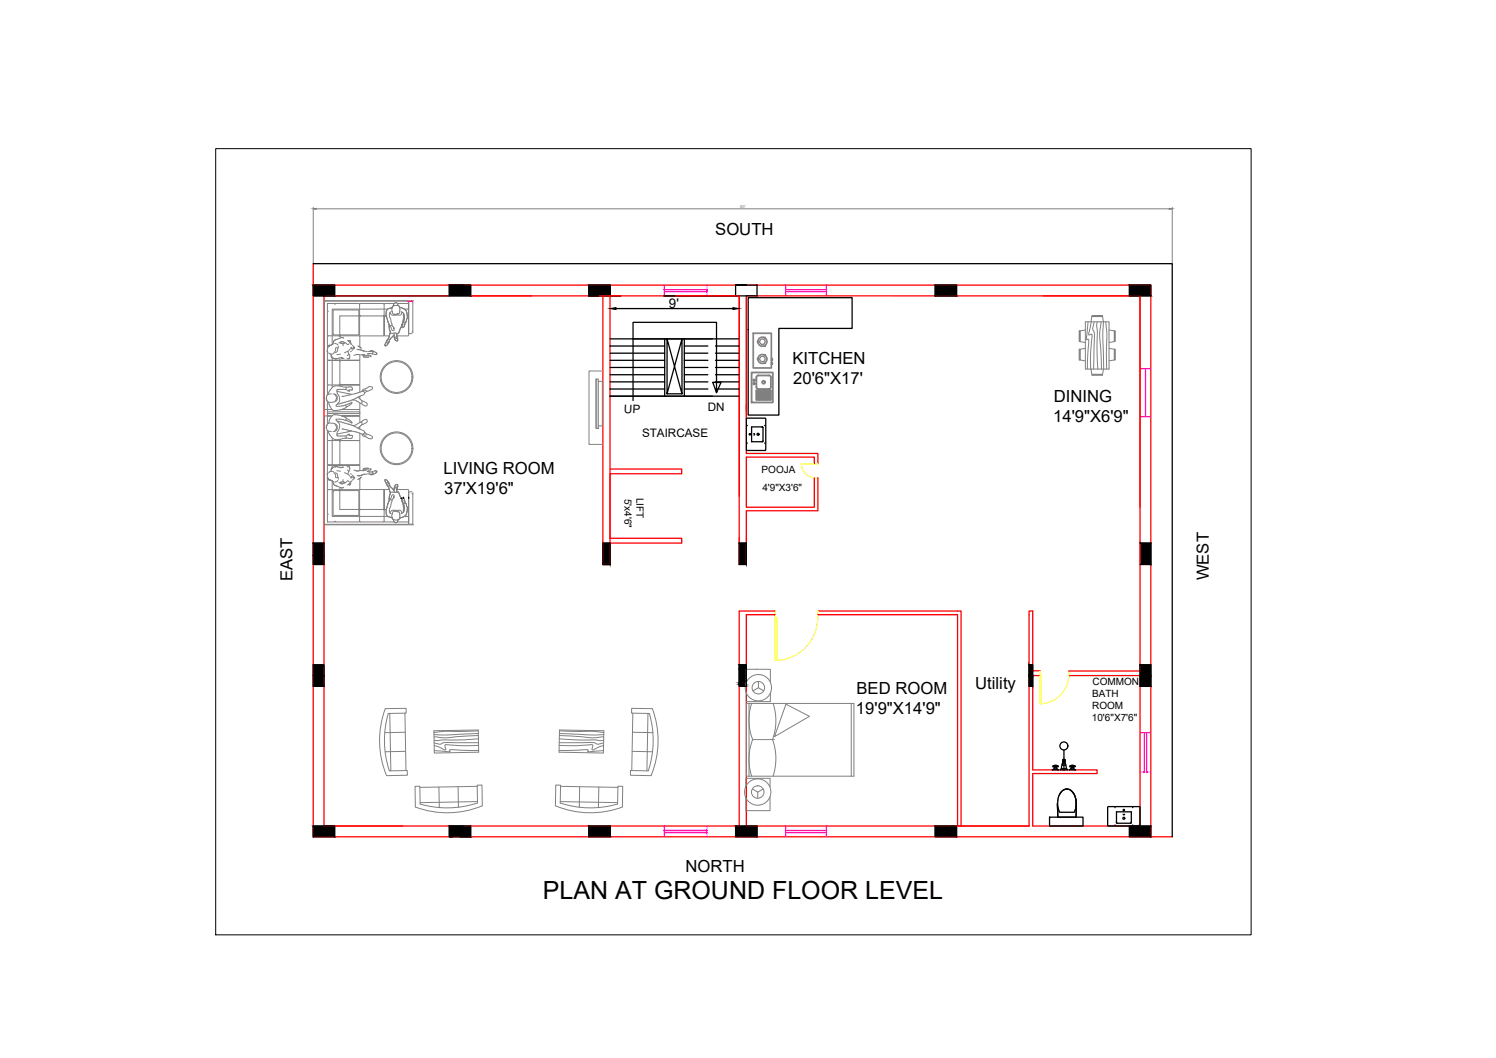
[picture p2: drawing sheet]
<svg xmlns="http://www.w3.org/2000/svg" width="297mm" height="210mm" viewBox="0 0 297 210" stroke-linecap="round" stroke-linejoin="round" font-family="sans-serif">
<defs><g id="words">
<text font-size="5" x="107.8" y="178.4">PLAN AT GROUND FLOOR LEVEL</text>
<g font-size="3.3">
<text x="142" y="46.7">SOUTH</text>
<text x="157.4" y="72.3">KITCHEN</text>
<text x="157.5" y="76.2">20'6&quot;X17'</text>
<text x="209.1" y="83.6">14'9&quot;X6'9&quot;</text>
<text x="209.2" y="79.7">DINING</text>
<text x="88.1" y="94.1">LIVING ROOM</text>
<text x="88.2" y="98">37'X19'6&quot;</text>
<text x="58.1" y="115.4" transform="rotate(-90 58.1 115.4)">EAST</text>
<text x="240" y="115.2" transform="rotate(-90 240 115.2)">WEST</text>
<text x="170.1" y="137.6">BED ROOM</text>
<text x="193.6" y="136.7">Utility</text>
<text x="170" y="141.6">19'9&quot;X14'9&quot;</text>
<text x="136.1" y="173.1">NORTH</text>
</g>
<text font-size="2.6" x="132.8" y="61">9'</text>
<g font-size="2.3">
<text x="123.9" y="81.9" transform="rotate(2 123.9 81.9)">UP</text>
<text x="140.6" y="81.5">DN</text>
<text x="127.5" y="86.7">STAIRCASE</text>
</g>
<g font-size="2">
<text x="151.2" y="93.8">POOJA</text>
<text x="124" y="98.9" transform="rotate(90 124 98.9)">5'x4'6&quot;</text>
<text x="126.4" y="98.8" transform="rotate(90 126.4 98.8)">LIFT</text>
<text x="151.4" y="97.4">4'9&quot;X3'6&quot;</text>
<text x="216.9" y="136">COMMON</text>
<text x="216.8" y="143.1">10'6&quot;X7'6&quot;</text>
<text x="216.9" y="138.3">BATH</text>
<text x="216.9" y="140.7">ROOM</text>
</g>
<text font-size=".8" fill="#808080" x="146.9" y="41.3">60'</text>
</g></defs>
<!-- layer: 6 COL HATCH -->
<g fill="#000" stroke="#000" stroke-width=".2">
<path d="M62.2 56.6l4.2 2.1v-2.1zM62.2 56.6l4.2 2.1h-4.2z"/>
<path d="M89.2 56.6l4.3 2.1v-2.1zM89.2 56.6l4.3 2.1h-4.3z"/>
<path d="M116.9 56.6l4.3 2.1v-2.1zM116.9 56.6l4.3 2.1h-4.3z"/>
<path d="M185.7 56.6l4.2 2.1v-2.1zM185.7 56.6l4.2 2.1h-4.2z"/>
<path d="M224.2 56.6l4.3 2.1v-2.1zM224.2 56.6l4.3 2.1h-4.3z"/>
<path d="M62.2 107.7l2.1 2.5v-2.5zM62.2 107.7l2.1 2.5h-2.1z"/>
<path d="M62.2 110.2l2.1 1.8v-1.8zM62.2 110.2l2.1 1.8h-2.1z"/>
<path d="M119.7 107.7l1.4 4.3v-4.3zM119.7 107.7l1.4 4.3h-1.4z"/>
<path d="M146.8 107.7l1.4 4.3v-4.3zM146.8 107.7l1.4 4.3h-1.4z"/>
<path d="M226.4 107.7l2.1 4.3v-4.3zM226.4 107.7l2.1 4.3h-2.1z"/>
<path d="M62.2 131.9l2.1 2.1v-2.1zM62.2 131.9l2.1 2.1h-2.1z"/>
<path d="M62.2 134l2.1 2.2v-2.2zM62.2 134l2.1 2.2h-2.1z"/>
<path d="M146.8 135.8l1.2 .4v-.4zM146.8 135.8l1.2 .4h-1.2z"/>
<path d="M146.8 132.8l1.4 2.7v-2.7zM146.8 132.8l1.4 2.7h-1.4z"/>
<path d="M146.8 135.5l1.2 .3 .2-.3zM146.8 135.5l1.2 .3h-1.2z"/>
<path d="M146.8 131.9l1.4 .9v-.9zM146.8 131.9l1.4 .9h-1.4z"/>
<path d="M204.3 131.9l.7 2.1v-2.1zM204.3 131.9l.7 2.1h-.7z"/>
<path d="M204.3 134l.7 2.2v-2.2zM204.3 134l.7 2.2h-.7z"/>
<path d="M226.4 131.9l2.1 2.1v-2.1zM226.4 131.9l2.1 2.1h-2.1z"/>
<path d="M226.4 134l2.1 2.2v-2.2zM226.4 134l2.1 2.2h-2.1z"/>
<path d="M62.2 163.9l4.2 2.1v-2.1zM62.2 163.9l4.2 2.1h-4.2z"/>
<path d="M89.2 163.9l4.3 2.1v-2.1zM89.2 163.9l4.3 2.1h-4.3z"/>
<path d="M116.9 163.9l4.3 2.1v-2.1zM116.9 163.9l4.3 2.1h-4.3z"/>
<path d="M146.1 163.9l4.2 2.1v-2.1zM146.1 163.9l4.2 2.1h-4.2z"/>
<path d="M185.7 163.9l4.2 2.1v-2.1zM185.7 163.9l4.2 2.1h-4.2z"/>
<path d="M224.2 163.9l4.3 2.1v-2.1zM224.2 163.9l4.3 2.1h-4.3z"/>
</g>
<!-- layer: WALL -->
<g fill="none" stroke="#f00" stroke-width=".25">
<path d="M62.2 52.3v113.7h170.6M62.2 56.6h166.3v109.4M89.2 58.7h-24.9v105.2h25.6M93.5 58.7h53.3v53.3M119.7 58.7v53.3h1.4v-53.3M131.8 58.7h15v39.8M207.2 58.7h19.2v41.9M224.2 58.7h-76v31.3h14.2v2M226.4 58.7v74.4h-14.2M121.1 93.1h14.2v.9h-14.2v12.8h14.2v.9h-14.2M161.7 92v-1.3h-13.5v9.9h13.5v-5.8M162.4 94.8v6.5h-14.2v10.7"/>
<path d="M153.9 121.9h-5.7v42h56.1M153.9 121.2h-7.1v42.7h-55.5M162.4 121.9h27.7v42h14.2M162.4 121.2h28.4v42.7M206.5 133.1h-1.5v-11.9h-.7v42.7M206.8 134h-1.8v18.7h12.8v.8h-12.8v10.4h21.4v-29.9h-14.2M64.3 163.9h15.7"/>
</g>
<!-- layer: doors -->
<path d="M159.1 92a2.85 2.85 0 0 0 2.9 2.8M159.1 92h2.9v.1h-2.9zM161.5 92h.9M161.9 94.8h.5M153.9 122.5h.3v8.5h-.3zM153.9 121.2v1.3M162.4 122.5a8.5 8.5 0 0 1-8.5 8.5M162.4 121.2v1.3M206.5 133.9h.3l-.1 5.7h-.2zM206.5 133.1v1M212.2 134a5.7 5.7 0 0 1-5.7 5.6M212.2 133.1v1" fill="none" stroke="#ff0" stroke-width=".2"/>
<!-- layer: 0 -->
<g fill="none" stroke="#000" stroke-width=".25">
<path d="M62.2 52.3h170.6v113.7M62.2 56.6h4.2v2.1h-4.2zM64.3 58.7h.1M64.3 58.7h29.2v-2.1h-4.3v2.1M89.2 56.6h2.8M116.9 58.7h4.3v-2.1h-4.3v2.1h2.1M119 58.7h.7M119 58.7h.1M121.1 58.7h2.2M131.8 58.7h15M146.1 56.6v2.1h4.2v-2.1h-4.2h2.1M148.6 59.1h20.6v6.1h-14.5v17.1h-6.1z"/>
<path d="M185.7 56.6h4.2v2.1h-4.2zM224.2 56.6h4.3v2.1h-4.3zM141.5 75.9h1.7M142.3 77.9v-2h.9l-.9 2-.8-2h.8v-11.9h-16.6v15.5M79.6 98.9h.2M80.1 98.9h.1M81.1 98.9h.1M148.3 83h3.7v6.2l-.1 .2h-3.6l-.1-.1zM148.3 87.9h.1M148.4 84.4h-.1M149.7 86a.15 .15 0 0 1 .1 .2 .15 .15 0 0 1-.1 .1M151.3 84.7h.1"/>
<path d="M151.3 84.7h-2.1v2.9l2.3-.1M151.3 84.7l.2 .1M151.5 84.8v2.7M151.5 87.5h.1M151.8 84.4h.1M151.9 87.9h-.1M62.2 107.7h2.1v4.3h-2.1zM119.7 112h1.4v-4.3h-1.4v4.3h1.4M146.8 107.7h1.4v4.3h-1.4zM226.4 107.7h2.1v4.3h-2.1M62.2 131.9h2.1v4.3h-2.1zM146.8 131.9h1.4v4.3h-1.4z"/>
<path d="M204.3 131.9h.7v4.3h-.7zM226.4 131.9h2.1v4.3h-2.1zM209.2 152.6h.8M209.3 152.1h.1M209.3 152h.1M209.3 152.4h.5M209.4 152.3l-.5 .4h1.3l-.5-.4M209.4 151.8h.3v.5h-.3zM209.7 152.1h.2M209.7 152h.2M210 159.3v2.8zM210 159.5l.3 1.3"/>
<path d="M210 158.8v.5M210.1 158.5l-.1 .3M210.5 157.3l-.1 .4M210.8 157.1l-.2 .2M210.8 152.5l-.3 .2h1.4l-.2-.2M210.8 152.5h.9M210.8 157l-.5 .7-.2 .8M211 151.3v.5h.5v-.5M211 151.3l-.2 1.2M211 150.8v.2M211 151.3h.5M211 151h.5"/>
<path d="M211 150.8h.5M211 151l.1 .1M211.1 156.8a1.24 1.24 0 0 1 1.5 0M211.1 150.7l-.1 .1M211.1 150.7l.4 .1M211.3 148.8v3.9M211.4 151.1h-.3v.2M211.4 151.1v.2M211.5 151.3l.2 1.2M211.5 151l-.1 .1M211.5 150.8v.2M212.5 152.6h.8"/>
<path d="M212.6 156.8a1.4 1.4 0 0 0-1.9 .3M212.6 156.8l.2 .2M212.6 156.8l.3 .2M212.6 152.1h.2M212.6 152h.2M212.7 152.4h.5M212.8 152.3l-.5 .4h1.3M212.8 151.8h.3v.5h-.3zM212.8 157l.6 .9M212.9 157l.4 .6M213.1 152.3l.5 .4M213.1 152.1h.1"/>
<path d="M213.1 152h.1M213.3 157.6l.1 .3M213.4 157.9l.1 .3M213.5 158.2l.1 .3M213.6 158.5v.2M213.6 158.7l.1 .5M213.7 159.3l-.1 2.8M213.7 159.3v.7M213.7 159.2l-.1 1.2a.66 .66 0 0 1-.8 .7h-2.4l-.1-.2M213.7 160l-.1 2.1h-3.6M62.2 163.9h4.2v2.1h-4.2zM89.2 163.9h4.3v2.1h-4.3z"/>
<path d="M89.2 163.9h2.8M89.2 166h.7M91.3 166h2.2M116.9 163.9h4.3v2.1h-4.3zM146.1 163.9h4.2v2.1h-4.2zM185.7 163.9h4.2v2.1h-4.2zM208.4 162.1h6.6v1.8h-6.6zM219.9 160.1l6.4-.1 .1 .2-.1 3.6-.1 .1-6.2-.1zM221.4 163.7h.1M221.4 160.2h.1M221.7 163.1v.1M221.7 163.2l.1 .1 2.8-.1"/>
<path d="M221.7 163.1v-2h2.9v2M223 161.5l.1 .2 .2-.2M224.2 163.9h4.3v2.1h-4.3zM224.6 163.2h.1M224.6 163.1v.1M224.9 160.2h.1M224.9 163.7h.1M226.2 163.9h.1"/>
<circle cx="148.9" cy="86.2" r=".14"/>
<circle cx="150.5" cy="86.2" r=".2"/>
<circle cx="209.2" cy="152" r=".14"/>
<circle cx="209.6" cy="152" r=".14"/>
<circle cx="210" cy="152" r=".14"/>
<circle cx="211.2" cy="148" r=".79"/>
<circle cx="212.5" cy="152" r=".14"/>
<circle cx="212.9" cy="152" r=".14"/>
<circle cx="213.3" cy="152" r=".14"/>
<circle cx="223.1" cy="162.3" r=".2"/>
<circle cx="223.1" cy="160.7" r=".14"/>
</g>
<!-- layer: WINDOWS -->
<g fill="none" stroke="#f0f" stroke-width=".25">
<path d="M81 59.7l.1 .2 .1-.1h.6l.2 .1M131.9 57.9h8.5M131.9 56.6v2.1M140.4 56.6v.9h-8.5h8.5v1.2M156 56.6v2.1M156 57.9h8.1M156 57.5h8.1M164.1 56.6v2.1M226.4 73.2h2.1M227.4 73.2v9.5M226.4 82.7h2.1M226.4 145.4h2.1"/>
<path d="M226.4 153.2h2.1M227.2 145.4v7.8M227.7 145.4v7.8M131.9 165.2h8.5M131.9 163.9v2.1M140.4 163.9v.9h-8.5h8.5v1.2M156 163.9v2.1M156 165.2h8.1M156 164.8h8.1M164.1 163.9v2.1"/>
</g>
<!-- layer: furniture -->
<g fill="none" stroke="#808080" stroke-width=".2">
<path d="M62.2 41.1v11.1M62.8 41.4h169.4M64.3 59.7h17.8M81 59.7l-16.5 .1-.1 21.3 .2 .1h1.2M82 59.9v6.1M232.8 41.1v11.1M64.9 78.4v.1M65 69.6v.1M65 69.5v.2M65 69.7l.1 .1M65 69.7l.1 .2M65 69.7h.1"/>
<path d="M65 79.6l.1 1.6h.8M65.2 71.5h2.1h-2.1M65.2 71.5l-.2 .2v4.5l.2 .2M65.2 66.6l-.2 .2v4.5l.2 .2M65.2 68.7l-.2 .4M65.2 66.6h2.1M65.2 68.7l-.2 .5M65.2 79.8l.2 .4M65.4 70.1l.3 .2M65.5 77.4l-.4 .9M65.7 70.4l.2 .5 .5 .2M65.7 70.5l.1 .3"/>
<path d="M65.8 78.2l-.9 .2M66 68.3l-.6 .2M66.1 68.2l-.1 .1M66.1 78.2a.81 .81 0 0 1 .7 .8 .97 .97 0 0 1-1.1 .8h-.5l-.3-.4M66.2 61.6l.1-.1 4.9 .1 .1 4.7-.2 .1h-4.9l-.1-.1zM66.2 68.2l-.9 .4M66.2 71.1l-.2-.1v5.9M66.4 68.1l.5 .2 .2 .2M66.5 78.2a.67 .67 0 0 1 .4 .9M66.9 77.4l.1 .6a1.74 1.74 0 0 1 .3 1.9M66.9 77.6l2.8 .6M66.9 67.3l-.6 .3-.1 .4"/>
<path d="M67 79.1l-.2 .4-.3 .2M67 77.3h-.1M67 69.1l-.1 .7-.3 .2M67.1 77.3h1.2M67.1 71.1l-.6 .1M67.1 77.3h-.1M67.2 68.7v.3a.33 .33 0 0 0-.6 .2v.1a.98 .98 0 0 1-1 .9l-.3-.2M67.2 79.9l-.1 .1M67.3 71.5l.2-.2 .1 .2h3.7h-3.6l-.2 .2zM67.3 66.6l.2 .2 .2-.2 3.7 .1v2.1M67.3 66.6l.2-.2 .2 .2M67.5 71l-.7 .2"/>
<path d="M67.5 76.2l.2 .2-.2 .1-.1-.1h-2.3l-.1 1.9M67.5 76.2l-.2 .2M67.5 67.1l.4-.1 .3 .1a2.44 2.44 0 0 0-2 .6l-.1 .6M67.5 67.9a1.51 1.51 0 0 1 1.6 .5l.2-.2M67.5 71.7v4.5M67.6 68.1l.5 .1M67.6 68.1h.3M67.6 70.3l-.7 .1M67.7 71l.6 .1M68 78.7h-.1M68 79.9l-1 .3M68 68.2h.1v.4"/>
<path d="M68.1 79.9h-.1M68.3 67.9l-.5-.1-.5 .3M68.4 77.3h.3v-.5l-1.3-.2a1.52 1.52 0 0 0-1.9 .8M68.4 70l.6-.3a.49 .49 0 0 1-.1 .8M68.5 68l-.3 .2M68.5 68l-.3 .1M68.7 77.3h.1M68.8 77.3l.5 .3h.2l-.2-.2h.1M69 67.5l.4 .3v.2M69.1 67.6h.1M69.2 67.6h.3l.1 .3M69.2 76.8h-.5"/>
<path d="M69.3 67.6h.2l.2 .6M69.4 70.3v.7l-.3 .2M69.4 71l-.1 .2-.4-.1M69.5 70.8l-.1 .1M69.5 69.3l-.3 .4M69.5 76.7l-.3 .1M69.5 76.8h.4M69.7 69l.1-.1-.1 .3 .5-.1-.2 .4M69.7 68.2h.1M69.7 68.3l.1 .1M69.7 69.1l.1 .1M69.7 78.3h.1"/>
<path d="M69.8 69.7l-.2 .1M69.8 76.8l.2 .6-.6-.1M70 68.5l.3 .5M70 79.3l.7 .2 .5 .3M70.5 78.1l-2.5 .6M70.6 78.1h-.1M70.6 78.1l.5-.2a1.02 1.02 0 0 1 1.3-.1 .67 .67 0 0 1-.8 .8M70.7 70.3l.6 .1M70.9 69.3l2 .4M71 68.6l.3 .2M71.1 78.8l.3 .2M71.2 68.7l.5 .4"/>
<path d="M71.2 62.7h-3.7v3.7M71.2 69.4h.1M71.3 69.4l.8 .2M71.4 79l.4 .4M71.4 60.4l.2-.2h4.5l.2 .2M71.4 62.5l.2 .2M71.4 60.4l-.2-.2h-4.5l-.2 .2-.2-.2h-1.3v1.4l.2 .2-.2 .1v4.5l.2 .2M71.4 62.5l-.2 .2 .2 .2M71.4 60.4v2.1M71.4 80v1.1l-.1 .1 .1 .2-.1 .6h-6.2l-.1-.6 .5-.2M71.4 70.5v.9l-.1 .1 .1 .1v4.7l-3.7 .1h3.6l.1 .1v1.3M71.4 78.6v.5"/>
<path d="M71.5 68.9l.2 .2M71.6 78.6l-1.6 .7-1.9 .6M71.6 62.7l-.2 .2v3.6l.1 .1h4.7l.1-.1 .1 .1h.9l.2-.5M71.6 62.7h4.5M71.8 79.4l.1 .3-.1 .3h-.2l-.4-.2M71.8 79.5l.9 .4a.37 .37 0 0 1 .2 .5 .37 .37 0 0 1-.6 .1l-.6-.5M72 70.4l-1.1-.1-.6 .2M72.1 70.4v.3a1.18 1.18 0 0 0 1.2 .1M72.1 69.6l.3 .1M72.1 70.4l.1 .4h1.1M72.8 77.6l-.4 .4M73 70.5l-.4 .1"/>
<path d="M73 69.8l.6-.2a1.58 1.58 0 0 1 1.2 .6v.1h-.5M73 70.2h.1M73.1 70.5h.4l.2 .2h-.1l.1-.1-.2-.1M73.2 70.4h.1M73.5 69.7h-.2M73.5 76.7l-.8 .4a.68 .68 0 0 0-.8 .5M73.5 70.1l-.4 .1M73.5 76.7a.31 .31 0 0 1 .5 .2 .31 .31 0 0 1-.3 .4l-.7 .3a.56 .56 0 0 0-.9 0M73.8 70.1l-.9 .1M73.8 70.2h.3M74.3 69.8l-.5-.2h-.3l.5 .3 .1 .1-.2 .2 .2 .1M74.5 69.9l.3 .3-.5 .1"/>
<path d="M76.3 62.5l-.2 .2M76.7 62.7h-.2h.2M76.9 61.3h-10.9v7M77 67.4l-.2 .6h.2l.2-.2M77 67.4l-.5 .8v.4a1.02 1.02 0 0 0 .8-1.1M77 63.8l.2 .5M77.1 67.2l-.2 .2M77.1 67.3l-.3 .3-.3 1M77.2 68l-.4 .5-.3 .1M77.2 66.9l-.1 .4M77.2 67l-.1 .2M77.2 64.3l.2 1.3"/>
<path d="M77.3 66.7l-.1 .3M77.3 64.4v.9M77.3 66.6l-.1 .4M77.3 67.5l-.1 .3M77.3 67.6h.1M77.3 67.4v.1M77.4 67.5v.1M77.4 67.6l-.2 .4M77.4 65.6l.1 .4M77.5 64.7v.1M77.5 66h.1M77.5 66l-.2 .7"/>
<path d="M77.6 61.1a1.17 1.17 0 0 0-.8 1.8l.2 .9M77.7 61.8a1.05 1.05 0 0 0-.1 1.6l.3 1.1-.4 .2-.5-.9M77.8 64.5l.5 .6h-.2l.1 .4-.3 .1-.3-.8M77.8 61a1.47 1.47 0 0 0-1.1 .9v.6l.3 1.3M77.9 61l-.3 .1M77.9 61v1a.69 .69 0 0 0 1.1 .2l.3-.1 .1-.6M77.9 61.1a.87 .87 0 0 1 1.5-.1v.2M78 60.7l-.2 .4M78.2 66.5l.2 .9M78.2 66.5l-.8 .9M78.2 62.3l.4 .1M78.3 66.8v.3"/>
<path d="M78.3 66.6v.3M78.3 60.2h-1.8l-.2 .2v2.1l.2 .2-.2 .2v3.6v-3.6l-.2-.2M78.3 67.1l.1 .3M78.5 66l-1.2 1.5M78.7 66.6h.1M78.8 66.6h.1M78.8 66.6a.7 .7 0 0 1 0 1.1l-.4-.3M78.8 66.6l.1 .3M78.8 66.2l-.1 .4M78.8 66.1l-.1 1.1-.5-.7M78.9 66.2h-.1M78.9 66.2h.1"/>
<path d="M78.9 66.9l.1 .3M78.9 60.2l2.2 .1v2.3l-.2 .1 .2 .1v3.7l-.1 .1h-2.2M79 60.5l-.1 .1M79 60.6a.41 .41 0 0 0-.5-.5 .41 .41 0 0 0-.3 .5l-.1 .1M79 67.2l-.1 .5-.5-.3M79 60.6h.1M79.1 60.6l.3 .4M79.1 66.1l-.2 .1M79.2 62.2l-.7 .2M79.3 61l.4 .1M79.4 65.5l-.3 .6M79.4 61h.1"/>
<path d="M79.4 61.2v.3M79.5 65.2l-.2 .3M79.5 65.2l-.1 .3a.57 .57 0 0 1-.3 .6 .57 .57 0 0 1-.7-.1l-.3 .1a.51 .51 0 0 1-.5 0 .51 .51 0 0 1-.2-.6l-.1-.2M79.5 61h.2M79.6 61.9a.73 .73 0 0 1 .6 .8M79.7 61l.3 .2M79.7 61.1l.7 .3M79.7 64.7l-.2 .5M79.8 61.9l-.4 .6-1.4 .1-.4-.2-.2-.4M79.9 64.4l-.4 .8M79.9 64.6l-.1 .2M79.9 64.5v.1"/>
<path d="M80 64.5v-.2l-.3 .4M80 61.2l.5 .3M80 63.7v.4M80.1 62.1v.1M80.1 63.3l-.1 .7M80.1 62.2v1.1M80.1 63.3l-.1 .4M80.1 63.9l-.4 .5 .3-.1v.2M80.1 62.2a2.37 2.37 0 0 1 0 1.7M80.1 63.9l-.1 .1M80.2 61.3h.8l.1-.1v-1.3v6.1l.1 .2h.6M80.4 61.4a2.09 2.09 0 0 1 .1 2.5l-.4-.1 .1-1.1"/>
<path d="M80.4 64a.89 .89 0 0 1-.5 1l-.1-.1M80.5 64l-.3 .8-.4 .2 .2-.5M80.5 63.9v.1M80.5 61.5l.2 .2M80.7 61.8l.1 .6M80.8 62.4l.1 .6-.4 1M82 65.7l-.2 .2M118.3 75.2h.5v9.8h-.5zM118.5 75.2v9.8M118.8 75.7h.8v8.8h-.8M119.7 73.6h-2.7v14.6h2.7M214.3 65.7l.1-.1v2.2l-.1-.1z"/>
<path d="M214.3 69.3h.1v2.1h-.1zM215.5 69.1l-1 .2v2.1l1 .2M215.5 63.8h4.7v9.4h-4.7zM215.5 65.5l-1 .1v2.2l1 .2M216 63.8l-.3 3.3v.3l.2-.1a.2 .2 0 0 1 .3 .1 .2 .2 0 0 1 0 .2l-.3 5.6M216.6 63.8l.2-1h2.1l.2 1-.1 2.9 .1 6.5M216.6 73.2l.2 1.1h2.1l.2-1.1M216.7 63.8l-.4 1.9a.55 .55 0 0 0 0 .8l.3-.2a.32 .32 0 0 1 .3 .2 .32 .32 0 0 1-.1 .3l-.3 3.2v3.2M216.8 74.3h2.1v.2h-2.1zM216.8 62.6h2.1v.1h-2.1zM217.3 63.8l-.3 1.3 .3 1.1-.2 7M217.9 63.8l-.2 .7 .2 1.4-.1 3.6 .2 3.7"/>
<path d="M218.6 63.8l-.3 3 .4 6.4M219.5 63.8l.3 2.5-.1 6.9M220.2 65.5l1 .1v2.2l-1 .2M220.2 69.1l1 .2v2.1l-1 .2M221.3 69.3h.1v2.1h-.1zM221.3 65.6l.1 .1v2l-.1 .1zM64.9 84.3a1.04 1.04 0 0 1 1.2-.4 1.04 1.04 0 0 1 .7 1 .77 .77 0 0 1-.7 .7M64.9 85.3v.1M64.9 85.4l.4 .2h.5M65 94v.2M65 94v.1M65 94.1v.1"/>
<path d="M65 85.4l.1 1.9 2.2 .1 .2-.2 .2 .2-.2 .2M65 94.5l.2 .6M65 94.6l.2 .4M65.1 93.9l-.1 .1M65.1 85.5l.7 1.2M65.2 92.3h2.1h-2.1M65.2 87.4l-.2 .2v4.5l.2 .2M65.2 92.3l-.2 .1v4.6l.2 .1M65.2 97.1l-.2 .2v4.5l.2 .2-.2 .2v1.4h1.4l.1-.2 .1 .2h4.7l.1-.2M65.2 97.1h2.1M65.3 93.7a.78 .78 0 0 1 .8-.2 .78 .78 0 0 1 .5 .6v.5a.33 .33 0 0 0 .6 .1v.4M65.3 95.2l.9 .4"/>
<path d="M65.3 80.2l.7 1.1M65.4 83.5l-.2 .5M65.4 95.2l.6 .2M65.5 82.5l-.5-.1 .1-.7h6.2l.1 .7-.1 .1 .1 .1v1.2M65.7 93.5l-.3 .1M65.8 82.5h-1.2l-.2 .2 .1 21.3h16.5l.1-.1v-1.3l-.9-.1M65.8 93l-.1 .3M65.8 86.7l.4 .3M65.9 82.5l-.8 .1-.1 1.5M66 81.3l.3 .2M66 86.9v5.9l.2-.1M66 95.4v7.1h10.9"/>
<path d="M66 95.5l.1 .1M66.1 95.5l.1 .4a2.29 2.29 0 0 0 1.8 .9l.2-.1-.2 .1-.5-.1M66.2 95.8l.1 .4 .6 .2M66.2 87.1l.7 .1 .7-.1M66.2 97.4h5l.1 4.8-.2 .1-4.9-.1-.1-.1zM66.3 82.3a4.8 4.8 0 0 1 2.4 .6M66.3 82.3l-.4 .2-.6 1M66.4 92.6l-.5 .2-.2 .5M66.5 92.6h.6M66.5 84.1a.75 .75 0 0 1 .5 .7 .75 .75 0 0 1-.5 .7M66.6 93.8l.3 .2 .1 .7M66.8 92.6l.7 .2"/>
<path d="M66.9 93.4l.7 .1M66.9 86.4l.1 .1M66.9 83.5l.3 .4M67 83.6l1.1 .2M67 86.5h.6M67.1 80.1l-.4 .5 1.2-.1M67.1 95.3l-.7 .3M67.3 83.9a1.74 1.74 0 0 1-.3 1.9l-.1 .6M67.3 95.7l.5 .3 .5-.1M67.3 87.4l.2 .2M67.3 97.1l.2 .2 .2-.2M67.4 83.2h-.7l.2 .3"/>
<path d="M67.5 97.3v3.8h3.7M67.5 92.1l.2 .2h3.6h-3.7l-.1 .1-.2-.1zM67.5 87.6v4.5M67.9 81.2h3.4h-3.4M67.9 82.5h3.4h-3.4M67.9 95.6l-.3 .1M67.9 85.1l2.7 .6M67.9 80.5h.4a.3 .3 0 0 1 .4 0 .3 .3 0 0 1 0 .4l-.2 .1M68.1 86.5h-.5M68.1 86.5h.6v.5l-1.1 .2M68.1 95.1v.4l-.1 .1M68.1 95.6l-.5 .1"/>
<path d="M68.1 83.9l1.5 .4M68.2 95.6l.3 .2M68.3 92.7l-.6 .1M68.5 81l-.8 .3-1.4 .2M68.6 83.4l.3 .1M68.7 82.9l.1 .1a.37 .37 0 0 1-.2 .3 .37 .37 0 0 1-.4 0l-.8-.2M68.7 86.9l.8 .1M68.8 86.5h-.1M68.8 86.5a.43 .43 0 0 1 .6-.3l-.1 .2h.7v.3M68.8 83l.1 .1a1.44 1.44 0 0 1 1 .8l-1-.4M68.9 92.6h.4l.1 .2M68.9 80.2l1-.4a1.45 1.45 0 0 1-1.1 .9"/>
<path d="M68.9 80.3l-.3 .1M68.9 93.2a.49 .49 0 0 1 .1 .9l-.6-.3M69.1 92.6l.3 .1v.8M69.1 96.1h.1M69.2 94.1l.3 .4M69.3 95.6l-.2-.2-1.1 .6-.5-.2M69.4 95.7v.2l-.4 .3M69.4 92.9h.1M69.6 84.3l.7 .3M69.6 94l.2 .1M69.6 95.9l-.1 .3-.3-.1M69.7 95.5l-.2 .6-.2 .1"/>
<path d="M69.7 95.6h.1M69.7 85.5l-2.8 .6M69.8 85.5h-.1M69.8 94.6l-.1 .1M69.8 95.4l-.1 .1M70 94.3l.2 .4-.5-.2 .1 .3h-.1M70 86.7l-.2 .3h-.3M70.3 93.2l.6 .2h1.1M70.3 94.8l-.3 .5M70.4 84.6l1.2 .6M70.6 85.7h.3M70.9 85.8l.8 .2"/>
<path d="M71.2 84l-.5 .3-.7 .1M71.2 84l.3-.2a.29 .29 0 0 1 .4 .1 .29 .29 0 0 1-.1 .4M71.3 94.4h-.1M71.3 93.4h-.6M71.3 95l-.3 .1M71.4 84.7l-.3 .2M71.4 94.4h-.5M71.4 86v1.4h-3.7h3.6l.1 .1v4.7l-.1 .1 .1 .1v.8M71.4 94.9v2.2h-3.7l-.2-.1-.2 .1M71.4 84.6v.5M71.6 85.2a.59 .59 0 0 1 .6 .2 .59 .59 0 0 1 .1 .6h-.6M71.7 83.7a1.02 1.02 0 0 1 1.1-.4v.5l-1 .5"/>
<path d="M71.7 94.7l-.5 .4M71.7 94.6l-.2 .3M71.8 84.3l-.4 .4M71.9 86.1a.68 .68 0 0 0 .8 .6l.8 .3M72.1 86.1a.53 .53 0 0 0 .9 0l.7 .4a.31 .31 0 0 1 .3 .4 .31 .31 0 0 1-.5 .2M72.3 94.1l-1 .3M72.4 94.1h-.1M72.4 85.8l.4 .4M72.6 93.2h.4M72.9 93.5l.9 .1M72.9 94l-1.5 .4M73.1 93.5h-.1"/>
<path d="M73.1 93.2h.4l.2-.1-.1-.1 .1 .1-.2 .1M73.1 93.6h.4M73.2 93.3h.1M73.3 92.9h-1.1l-.1 .4M73.3 92.9a1.18 1.18 0 0 0-1.2 .2v.3M73.3 94l.2 .1M74.1 93.5l-.3 .1M74.1 93.5l-.2 .1 .2 .1-.1 .2-.5 .2 .3 .1 .5-.2M74.3 93.5h.5v.1a1.58 1.58 0 0 1-1.2 .5l-.6-.1M74.3 93.4l.5 .1-.3 .4M76.5 95.2l.3 1 .3 .3M76.5 95.2l.3 .1 .6 .8"/>
<path d="M76.9 96.3l.2 .2M77 99.9l.5-.8 .4 .2-.5 1.6-.1 .6M77 99.9l-.2 1a1.12 1.12 0 0 0 .4 1.6M77 99.9a2.56 2.56 0 0 0-.1 2.4l1 .4M77.1 96.5l.1 .3-.1-.3M77.2 96.8l.1 .2M77.2 96l.1 .2M77.2 96l-.2-.3h-.2l.2 .6M77.2 99.5l-.2 .4M77.2 96.8l.1 .3M77.3 99.3l-.1 .2M77.3 97l.1 .5"/>
<path d="M77.3 99.3v.1M77.3 96.2l1.2 1.5M77.3 98.5v.8M77.3 96.2a1.23 1.23 0 0 0-.8-1v.3l.5 .9M77.3 96.3h.1M77.3 98.3v1M77.3 96.1v.1M77.4 96.2v.1M77.4 96.3v.1M77.4 98.2l-.1 .3M77.4 98.2a.51 .51 0 0 1 .2-.5 .51 .51 0 0 1 .5 0h.3a.56 .56 0 0 1 .7-.1 .56 .56 0 0 1 .3 .6M77.4 96.4l.8 .8"/>
<path d="M77.4 98.2v.1M77.4 97.5l.1 .3M77.5 97.8l-.2-.7h-.9l-.1 .2-.1-.2h-4.7l-.1 .2v3.6l.2 .2M77.5 97.8l-.1 .4M77.5 97.7v.1M77.5 99v.1M77.6 99l.3-.8h.3l-.1 .5h.2l-.5 .6M78.2 97.2l.5-.6 .1 1M78.3 96.9v.3M78.3 96.6v.3M78.3 96.6l.1-.2-.2 .8M78.6 96.2l-.2 .2 .4-.3 .2 .1-.1 .6"/>
<path d="M78.6 96.2l.3-.1 .1 .5M78.7 97.2l.1 .1M78.8 97.3v.3M78.8 97.1v.1M78.8 97.1l-.1 .1M78.8 97.1h2.2l.1 .1v3.8l-.2 .1 .2 .1v2.2l-.1 .2h-2.1M78.8 97.6h.1M78.9 97.6h.1M78.9 97.6h.2M78.9 96.8l-.1 .3M79 96.6l-.2 .5M79.1 97.6l.3 .6"/>
<path d="M79.3 98.2l.3 .6M79.4 98.2l.3 .9M79.6 98.8l.2 .4M79.7 99l.2 .4M79.8 99.2l.1 .2M79.9 99.1l.1 .2M79.9 99.1v.2M79.9 99.1l-.1-.4 .4 .3 .3 .7M79.9 99.2l-.1-.4a.67 .67 0 0 1 .6 .8v.1M80 99.7v.3M80 99.7l.1 1.9M80 99.3v.1h-.3l.4 .5"/>
<path d="M80 99.7l.1 .2M80 99.3l-.1 .1M80 99.7h.1M80.1 99.9a2.37 2.37 0 0 1 0 1.7M80.5 99.7v.2M80.5 99.8a2.45 2.45 0 0 1 .2 2.2M81.8 97.6h-.6l-.1 .2v6l.1 .2h.7l.1-.2v-6M81.8 97.9l.2 .2M64.3 104.1h17.8M71.4 103.4l.1 .2h4.7l.1-.2M71.4 100.9l-.2 .2 .2 .2M71.4 101.3v2.1"/>
<path d="M71.6 101.1l-.2 .2M71.6 101.1h4.5M76.1 101.1l.2-.2v-3.6v3.6l.2 .2-.2 .2v2.1l.1 .2h1.9M76.1 101.1l.2 .2M76.7 101.1h-.2h.2M77.2 102.5l.6 .2M77.3 101.5l.4 .4M77.4 101.8l.5-.6h1.4l.3 .2 .2 .4M77.8 102.7h.1M77.8 102.7l.1 .1M77.9 102.7l.1 .4M78.1 103v.1"/>
<path d="M78.1 103.1a.46 .46 0 0 0 .3 .5 .46 .46 0 0 0 .6-.2v-.2M78.5 101.3l.7 .2M78.6 101.3l-.4 .1M78.9 103.2h.1M79.1 103.1l-.1 .1M79.4 102.8l-.3 .3M79.4 102.8h.1M79.4 102.3l-.1-.7h-.3a.65 .65 0 0 0-.6-.2 .65 .65 0 0 0-.5 .5v.8M79.4 102.3v.3M79.4 102.6a.82 .82 0 0 1-.7 .6 .82 .82 0 0 1-.8-.5M79.5 102.7l-.1 .1M79.7 102.7h-.2"/>
<path d="M79.7 102.7l-.4 .1M80 102.6l-.3 .1M80 100l.1 1.6M80.1 101.6h.1M80.2 101a.74 .74 0 0 1-.6 .9M80.2 101l-.1-1a.37 .37 0 0 1 .4-.1 .37 .37 0 0 1 .2 .4l.2 .5-.1 .7M80.4 102.4l-.7 .3M80.7 102l-.7 .6M80.8 101.5l-.1 .5-.3 .4M148.2 137.4v1.8h4.8v-1.7M148.2 139.6h21.4v14.4h-21.4zM148.7 139.6v14.4"/>
<path d="M149.2 139.6a10.3 10.3 0 0 0 .3 7.1M149.5 137.1l1.1-.7 1 .7M150.3 132.7l-.1 .1M150.6 135.2v1.2M153 135.4v-2.6h-4.8v2.7M153.5 139.6a10.9 10.9 0 0 1-.1 7.1 11.1 11.1 0 0 1 .1 7.3M156 139.7l4.7 2.4-6.9 4zM169 139.6v14.4M76.5 140.6a18.1 18.1 0 0 0 .3 13.3M76.5 140.6l4.1-.1 .1 1h-3.6M77.1 141.5a19.2 19.2 0 0 0 .2 11.4h3.6v.9l-4.1 .1M77.4 141.5l.2 11.4"/>
<path d="M80.4 141.5l.2 11.4M80.5 145.3l-4.1 .1M80.5 149.1h-4M86.2 145l8.8-.2v4.4l-8.8 .2zM87.2 156.2v4M91 156.1v4.1M94.7 156l-11.3 .2M94.8 159.3a19.4 19.4 0 0 1-11.4 .2v-3.5h-1l.1 4.1M94.8 159.3l-.1-3.5h1l.1 4.1a18 18 0 0 1-13.3 .2M94.8 159l-11.4 .2M95 145l-6.7 .1-2.1 .2M95 145.5l-6.3 .3h-2.5"/>
<path d="M95 145.9l-6.6 .5-2.2-.2M95 146.6l-4.1 .2h-3.1l-.8 .1h-.8M95 147.3h-6.5l-1.1 .3-1.2-.2M95 147.9h-3.6l-2.8-.2a.31 .31 0 0 0-.3 .2 .31 .31 0 0 0 .1 .4 .29 .29 0 0 1 0 .5 .29 .29 0 0 1-.4-.2l-1.8-.7M95 148.9l-4.4-.1a1.41 1.41 0 0 0-1.3 0v.2a.18 .18 0 0 1-.1 .2 .18 .18 0 0 1-.2-.1l-2.8-.2M111 148.9l4.5-.1a1.41 1.41 0 0 1 1.3 0l-.1 .2a.18 .18 0 0 0 .1 .2 .18 .18 0 0 0 .2-.1l2.8-.2M111 147.9h3.6l2.8-.2a.31 .31 0 0 1 .4 .2 .31 .31 0 0 1-.2 .4 .29 .29 0 0 0 0 .5 .29 .29 0 0 0 .5-.2l1.8-.7M111 146.6l4.2 .2h3l.9 .1h.8M111 147.3h6.6l1 .3 1.3-.2M111.1 145.5l6.3 .3h2.5M111.1 145.9l6.5 .5 2.3-.2M111.1 144.8l8.8 .2-.1 4.4-8.8-.2z"/>
<path d="M111.1 145l6.6 .1 2.2 .2M111.2 159.3a19.4 19.4 0 0 0 11.4 .2l.1-3.5h.9v4.1M111.2 159.3l.1-3.5h-1v4.1a18 18 0 0 0 13.3 .2M111.2 159l11.4 .2M111.3 156l11.4 .2M115.1 156.1l-.1 4.1M118.9 156.2l-.1 4M125.5 149.1h4.1M125.6 145.3l4.1 .1M125.7 141.5l-.3 11.4M128.7 141.5l-.3 11.4M128.9 141.5a19.2 19.2 0 0 1-.2 11.4"/>
<path d="M129 141.5h-3.6v-1l4.1 .1a18.1 18.1 0 0 1-.2 13.3l-4.1-.1v-.9h3.5M148.1 156.1v-1.7h4.8v1.7M149.4 156.5l1.1 .6M149.4 146.7a10.6 10.6 0 0 0-.2 7.3M149.5 146.7h4.2M151.5 156.5l-1 .6v1.3M152.9 158.1v2.7h-4.8v-2.6"/>
<circle cx="78.7" cy="74.8" r="3.2"/>
<circle cx="78.7" cy="74.8" r="3.1"/>
<circle cx="78.7" cy="88.9" r="3.2"/>
<circle cx="78.7" cy="88.9" r="3.1"/>
<circle cx="150.6" cy="136.4" r="2.61"/>
<circle cx="150.6" cy="136.4" r="1.24"/>
<circle cx="150.4" cy="157.1" r="2.61"/>
<circle cx="150.4" cy="157.1" r="1.24"/>
</g>
<g fill="#808080" stroke="#808080" stroke-width=".2">
<path d="M71.3 68.8h.1z"/>
<path d="M71.4 68.8l.1 .1z"/>
<path d="M72.2 70.4h.1z"/>
<path d="M72.3 70.4l.2 .1z"/>
<path d="M65.9 70.8v.1z"/>
<path d="M64.9 78.6l-.1 .1z"/>
<path d="M64.8 78.7v.2z"/>
<path d="M72.4 93.3l.2-.1z"/>
<path d="M72.3 93.3h.2z"/>
<path d="M71.4 94.9h.1z"/>
<path d="M71.3 95l.1-.1z"/>
<path d="M64.8 84.9v.2z"/>
<path d="M64.8 85.1l.1 .1z"/>
<path d="M62.2 41.4l.6-.1v.2z"/>
<path d="M232.2 41.3l.6 .1-.6 .1z"/>
<path d="M72.3 70.4l.2 .1zM72.4 70.5l.2 .1z"/>
<path d="M67.7 71h.1zM67.8 71l.2 .1z"/>
<path d="M66.4 71.1l.3 .1zM66.6 71.2h.2z"/>
<path d="M64.8 78.9v.1zM64.8 79v.2z"/>
<path d="M64.8 79.2l.1 .1zM64.8 79.3l.1 .1z"/>
<path d="M66.6 92.6h.2zM66.4 92.6h.3z"/>
<path d="M67.8 92.7h.2zM67.7 92.8l.1-.1z"/>
<path d="M72.3 93.3h.1zM72.2 93.4l.1-.1z"/>
<path d="M64.9 84.3l-.1 .2zM64.8 84.5v.1z"/>
<path d="M64.8 84.6v.2zM64.8 84.8v.1z"/>
</g>
<!-- layer: ele 1 -->
<g fill="none" stroke="#808080" stroke-width=".36">
<path d="M149.2 73.9h4.2v5.9h-4.2zM150.2 77.4v2M150.5 77.4v2M150.6 74.5l-.4 .2v.2v1.9v.2l.4 .2M150.6 74.5h2.1M150.8 77.4v2M151.1 77.4v2M151.2 77.4v2M151.4 77.4v2M151.5 77.4v2M151.8 77.4v2M152 77.4v2"/>
<path d="M152.1 77.4v2M152.4 77.4v2M152.7 74.5l.3 .2 .1 .2-.1 2.1-.3 .2h-2.1M152.7 77.4v2M153 77.4v2"/>
<circle cx="149.7" cy="75.4" r=".16"/>
<circle cx="149.7" cy="76.1" r=".16"/>
<circle cx="151.6" cy="75.8" r=".29"/>
</g>
<!-- layer: NOI THAT -->
<g fill="none" stroke="#808080" stroke-width=".25">
<path d="M149.5 66.1h3.7v6.9h-3.7zM150.4 71.2l.2 .1zM150.4 67.8h.2zM150.5 71.3a.92 .92 0 0 0 1.3 .7M150.5 67.8a.92 .92 0 0 0 1.3 .8M151.8 71.9l.1 .2zM151.8 68.5l.1 .2zM151.8 70.4a.92 .92 0 0 0-1.3 .8M151.8 67a.92 .92 0 0 0-1.3 .8M151.9 70.4a.92 .92 0 0 1 0 1.6M151.9 67a.92 .92 0 0 1 0 1.6M151.9 70.3l-.1 .3z"/>
<path d="M151.9 66.9l-.1 .3zM153.2 71.1h.2v.4h-.2zM153.2 71.9h.2v.4h-.2z"/>
<circle cx="151.4" cy="71.2" r=".54"/>
<circle cx="151.4" cy="67.8" r=".54"/>
</g>
<!-- layer: HATCH -->
<path d="M149.6 66.2h3.5v6.7h-3.5zM150.5 71.3a.88 .88 0 0 0 1.3 .7M150.5 67.8a.88 .88 0 0 0 1.3 .8M151.8 70.4a.88 .88 0 0 0-1.3 .8M151.8 67a.88 .88 0 0 0-1.3 .8M151.9 70.5a.88 .88 0 0 1 0 1.5M151.9 67.1a.88 .88 0 0 1 0 1.4" fill="none" stroke="#989898" stroke-width=".25"/>
<!-- layer: PDF_Solid Fills -->
<g fill="#fff" stroke="#fff" stroke-width=".2">
<path d="M169.7 59l7.3 6.1v-6.1zM169.7 59l7.3 6.1h-7.3z"/>
<path d="M169.7 65.3l7.3 .4v-.4zM169.7 65.3l7.3 .4h-7.3z"/>
</g>
<!-- layer: PDF_0 -->
<g fill="none" stroke="#000" stroke-width=".25">
<path d="M121.1 67.2h25.6M121.1 78.6h25.6M121.1 77.2h10.9M121.1 75.8h10.9M121.1 72.9h10.9M121.1 71.5h10.9M121.1 70.1h10.9M121.1 68.7h10.9M121.1 74.3h10.9M122.3 61.2h23.2M132 67.2v11.4M132.4 78.1l3-10.9v10.9l-3-10.9v10.9h3"/>
<path d="M135.9 77.2h4.7M135.9 75.8h4.7M135.9 72.9h4.7M135.9 71.5h4.7M135.9 70.1h4.7M135.9 68.7h4.7M135.9 67.2v11.4M135.9 74.3h4.7M142.1 77.2h4.6M142.1 75.8h4.6M142.1 72.9h4.6M142.1 71.5h4.6"/>
<path d="M142.1 70.1h4.6M142.1 68.7h4.6M142.1 74.3h4.6"/>
</g>
<path d="M121.1 61.2l1.2-.2v.4zM145.5 61l1.2 .2-1.2 .2z" fill="#000" stroke="#000" stroke-width=".2"/>
<!-- layer: 0 -->
<path d="M42.8 29.5h205.6v156h-205.6z" fill="none" stroke="#000" stroke-width=".2"/>
<use href="#words"/>
</svg>
